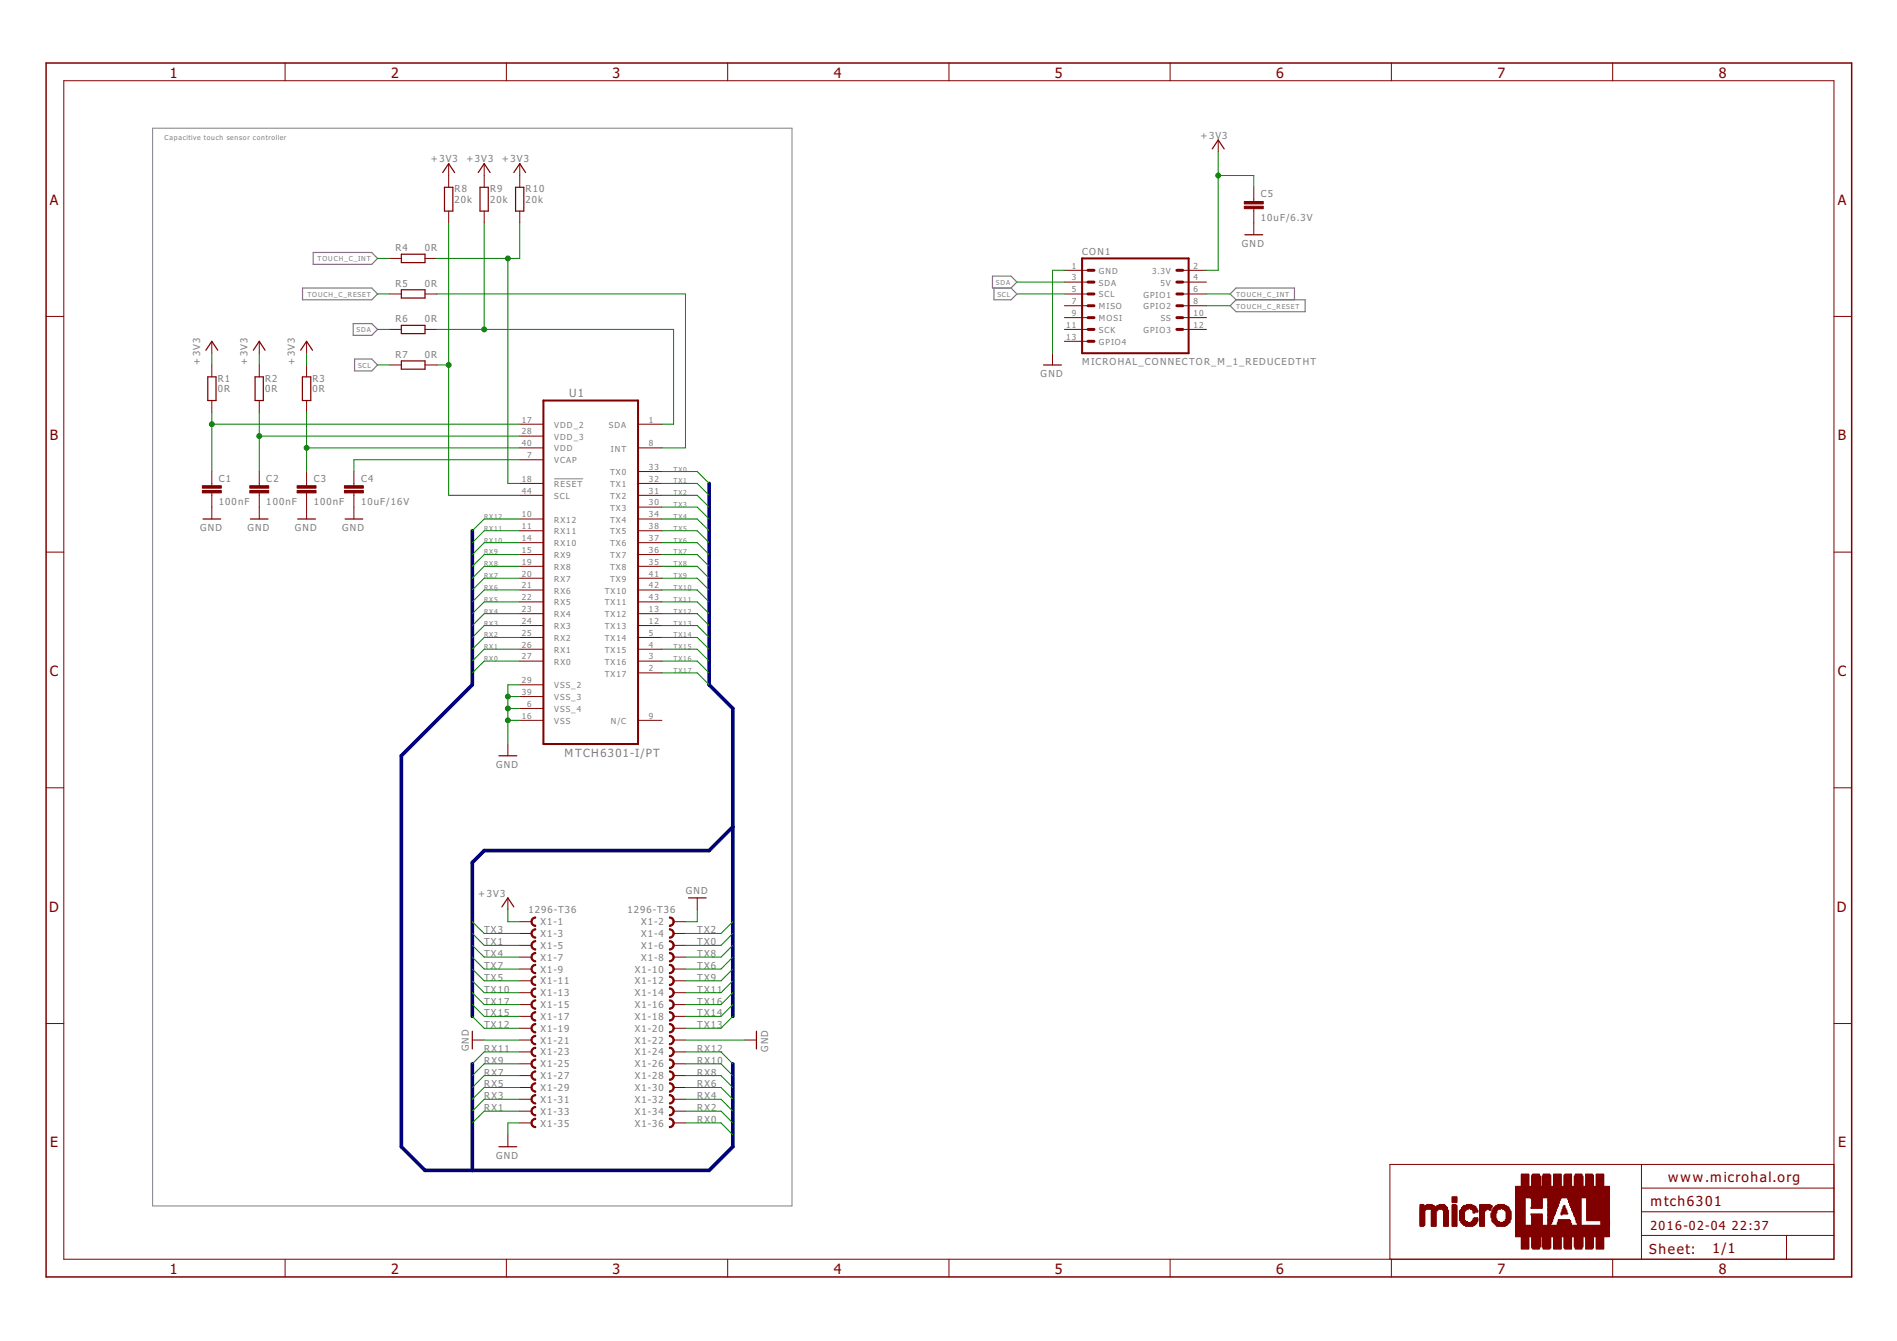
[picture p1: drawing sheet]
<svg xmlns="http://www.w3.org/2000/svg" width="297mm" height="210mm" viewBox="0 0 297 210" stroke-linecap="round" stroke-linejoin="round" font-family="sans-serif">
<defs><g id="words">
<g font-size="2.7" fill="#800000">
<text x="26.6" y="12.2">1</text>
<text x="61.2" y="12.2">2</text>
<text x="95.9" y="12.2">3</text>
<text x="130.5" y="12.2">4</text>
<text x="165.2" y="12.2">5</text>
<text x="199.8" y="12.2">6</text>
<text x="234.5" y="12.2">7</text>
<text x="269.1" y="12.2">8</text>
<text x="7.8" y="32">A</text>
<text x="287.7" y="32">A</text>
<text x="7.8" y="68.9">B</text>
<text x="287.8" y="68.9">B</text>
<text x="7.8" y="105.8">C</text>
<text x="287.7" y="105.8">C</text>
<text x="7.7" y="142.7">D</text>
<text x="287.6" y="142.7">D</text>
<text x="7.9" y="179.6">E</text>
<text x="287.8" y="179.6">E</text>
<text x="26.6" y="199.4">1</text>
<text x="61.2" y="199.4">2</text>
<text x="95.9" y="199.4">3</text>
<text x="130.5" y="199.4">4</text>
<text x="165.2" y="199.4">5</text>
<text x="199.8" y="199.4">6</text>
<text x="234.5" y="199.4">7</text>
<text x="269.1" y="199.4">8</text>
</g>
<g font-size="2.6" fill="#800000">
<text x="261.2" y="185">www.microhal.org</text>
<text x="258.4" y="188.8">mtch6301</text>
<text x="258.2" y="196.3">Sheet:</text>
<text x="268.2" y="196.2">1/1</text>
</g>
<g font-size="2.3" fill="#800000">
<text x="258.4" y="192.5">2016-02-04</text>
<text x="271.2" y="192.5">22:37</text>
</g>
<g font-size="2.1" fill="#808080">
<text x="89.1" y="62.1">U1</text>
<text x="88.4" y="118.4">MTCH6301-I/PT</text>
</g>
<g font-size="1.8" fill="#808080">
<text x="188" y="21.7">+3V3</text>
<text x="67.5" y="25.4">+3V3</text>
<text x="73" y="25.4">+3V3</text>
<text x="78.6" y="25.4">+3V3</text>
<text x="71.2" y="31.7">20k</text>
<text x="71.2" y="30.1">R8</text>
<text x="76.7" y="31.7">20k</text>
<text x="76.7" y="30.1">R9</text>
<text x="82.3" y="31.7">20k</text>
<text x="82.3" y="30.1">R10</text>
<text x="197.4" y="34.6">10uF/6.3V</text>
<text x="197.4" y="30.9">C5</text>
<text x="61.9" y="39.4">R4</text>
<text x="66.5" y="39.3">0R</text>
<text x="169.4" y="39.9">CON1</text>
<text x="194.5" y="38.6">GND</text>
<text x="61.9" y="44.9">R5</text>
<text x="66.5" y="44.9">0R</text>
<text x="61.9" y="50.5">R6</text>
<text x="66.5" y="50.5">0R</text>
<text x="31.3" y="57.1" transform="rotate(-90 31.3 57.1)">+3V3</text>
<text x="34.1" y="59.7">R1</text>
<text x="38.7" y="57.1" transform="rotate(-90 38.7 57.1)">+3V3</text>
<text x="41.5" y="59.7">R2</text>
<text x="46.2" y="57.1" transform="rotate(-90 46.2 57.1)">+3V3</text>
<text x="48.9" y="59.7">R3</text>
<text x="61.9" y="56">R7</text>
<text x="66.5" y="56">0R</text>
<text x="162.9" y="59">GND</text>
<text x="169.4" y="57.1">MICROHAL_CONNECTOR_M_1_REDUCEDTHT</text>
<text x="34.1" y="61.4">0R</text>
<text x="41.5" y="61.4">0R</text>
<text x="48.9" y="61.4">0R</text>
<text x="34.3" y="75.4">C1</text>
<text x="41.7" y="75.4">C2</text>
<text x="49.1" y="75.4">C3</text>
<text x="56.5" y="75.4">C4</text>
<text x="31.3" y="83.1">GND</text>
<text x="34.3" y="79.1">100nF</text>
<text x="38.7" y="83.1">GND</text>
<text x="41.7" y="79.1">100nF</text>
<text x="46.2" y="83.1">GND</text>
<text x="49.1" y="79.1">100nF</text>
<text x="53.6" y="83.1">GND</text>
<text x="56.5" y="79.1">10uF/16V</text>
<text x="77.7" y="120.2">GND</text>
<text x="74.9" y="140.4">+3V3</text>
<text x="82.8" y="142.9">1296-T36</text>
<text x="98.3" y="142.9">1296-T36</text>
<text x="107.4" y="140">GND</text>
<text x="75.8" y="148">TX1</text>
<text x="75.8" y="146.1">TX3</text>
<text x="75.8" y="149.8">TX4</text>
<text x="84.6" y="144.8">X1-1</text>
<text x="84.6" y="146.7">X1-3</text>
<text x="84.6" y="148.5">X1-5</text>
<text x="100.4" y="144.8">X1-2</text>
<text x="100.4" y="146.7">X1-4</text>
<text x="100.4" y="148.5">X1-6</text>
<text x="109.2" y="148">TX0</text>
<text x="109.2" y="146.1">TX2</text>
<text x="109.2" y="149.8">TX8</text>
<text x="75.8" y="153.5">TX5</text>
<text x="75.8" y="151.7">TX7</text>
<text x="75.8" y="155.4">TX10</text>
<text x="84.6" y="150.4">X1-7</text>
<text x="84.6" y="152.2">X1-9</text>
<text x="84.6" y="154.1">X1-11</text>
<text x="84.6" y="155.9">X1-13</text>
<text x="99.4" y="152.2">X1-10</text>
<text x="99.4" y="154.1">X1-12</text>
<text x="99.4" y="155.9">X1-14</text>
<text x="100.4" y="150.4">X1-8</text>
<text x="109.2" y="151.7">TX6</text>
<text x="109.2" y="153.5">TX9</text>
<text x="109.2" y="155.4">TX11</text>
<text x="75.8" y="160.9">TX12</text>
<text x="75.8" y="159.1">TX15</text>
<text x="75.8" y="157.2">TX17</text>
<text x="84.6" y="157.8">X1-15</text>
<text x="84.6" y="159.6">X1-17</text>
<text x="84.6" y="161.5">X1-19</text>
<text x="99.4" y="157.8">X1-16</text>
<text x="99.4" y="159.6">X1-18</text>
<text x="99.4" y="161.5">X1-20</text>
<text x="109.2" y="160.9">TX13</text>
<text x="109.2" y="159.1">TX14</text>
<text x="109.2" y="157.2">TX16</text>
<text x="73.4" y="164.6" transform="rotate(-90 73.4 164.6)">GND</text>
<text x="75.8" y="166.5">RX9</text>
<text x="75.8" y="164.7">RX11</text>
<text x="84.6" y="163.4">X1-21</text>
<text x="84.6" y="165.2">X1-23</text>
<text x="84.6" y="167.1">X1-25</text>
<text x="99.4" y="163.4">X1-22</text>
<text x="99.4" y="165.2">X1-24</text>
<text x="99.4" y="167.1">X1-26</text>
<text x="109.2" y="166.5">RX10</text>
<text x="109.2" y="164.7">RX12</text>
<text x="120.3" y="164.7" transform="rotate(-90 120.3 164.7)">GND</text>
<text x="75.8" y="173.9">RX1</text>
<text x="75.8" y="172.1">RX3</text>
<text x="75.8" y="170.2">RX5</text>
<text x="75.8" y="168.4">RX7</text>
<text x="84.6" y="168.9">X1-27</text>
<text x="84.6" y="170.8">X1-29</text>
<text x="84.6" y="172.6">X1-31</text>
<text x="99.4" y="168.9">X1-28</text>
<text x="99.4" y="170.8">X1-30</text>
<text x="99.4" y="172.6">X1-32</text>
<text x="109.2" y="173.9">RX2</text>
<text x="109.2" y="172.1">RX4</text>
<text x="109.2" y="170.2">RX6</text>
<text x="109.2" y="168.4">RX8</text>
<text x="84.6" y="174.5">X1-33</text>
<text x="84.6" y="176.3">X1-35</text>
<text x="99.4" y="174.5">X1-34</text>
<text x="99.4" y="176.3">X1-36</text>
<text x="109.2" y="175.8">RX0</text>
<text x="77.7" y="181.3">GND</text>
</g>
<g font-size="1.6" fill="#808080">
<text x="167.8" y="42">1</text>
<text x="167.8" y="43.9">3</text>
<text x="167.8" y="45.8">5</text>
<text x="167.8" y="47.6">7</text>
<text x="172.1" y="42.9">GND</text>
<text x="172.1" y="44.7">SDA</text>
<text x="172.1" y="46.6">SCL</text>
<text x="179" y="46.6">GPIO1</text>
<text x="180.4" y="42.9">3.3V</text>
<text x="181.7" y="44.7">5V</text>
<text x="186.9" y="42">2</text>
<text x="186.9" y="43.9">4</text>
<text x="186.9" y="45.8">6</text>
<text x="186.9" y="47.6">8</text>
<text x="167" y="51.3">11</text>
<text x="167" y="53.2">13</text>
<text x="167.8" y="49.5">9</text>
<text x="172.1" y="48.4">MISO</text>
<text x="172.1" y="50.3">MOSI</text>
<text x="172.1" y="52.1">SCK</text>
<text x="172.1" y="54">GPIO4</text>
<text x="179" y="48.4">GPIO2</text>
<text x="179" y="52.1">GPIO3</text>
<text x="181.8" y="50.3">SS</text>
<text x="186.9" y="49.5">10</text>
<text x="186.9" y="51.3">12</text>
<text x="81.7" y="66.1">17</text>
<text x="81.7" y="68">28</text>
<text x="81.7" y="69.9">40</text>
<text x="82.5" y="71.7">7</text>
<text x="86.8" y="67">VDD_2</text>
<text x="86.8" y="68.8">VDD_3</text>
<text x="86.8" y="70.7">VDD</text>
<text x="95.4" y="67">SDA</text>
<text x="95.7" y="70.7">INT</text>
<text x="101.6" y="66.1">1</text>
<text x="101.6" y="69.9">8</text>
<text x="81.7" y="75.4">18</text>
<text x="81.7" y="77.3">44</text>
<text x="86.8" y="72.5">VCAP</text>
<text x="86.8" y="76.2">RESET</text>
<text x="95.5" y="74.4">TX0</text>
<text x="95.5" y="76.2">TX1</text>
<text x="101.6" y="73.6">33</text>
<text x="101.6" y="75.4">32</text>
<text x="101.6" y="77.3">31</text>
<text x="81.7" y="81">10</text>
<text x="81.7" y="82.8">11</text>
<text x="86.8" y="78.1">SCL</text>
<text x="86.8" y="81.8">RX12</text>
<text x="86.8" y="83.6">RX11</text>
<text x="95.5" y="78.1">TX2</text>
<text x="95.5" y="79.9">TX3</text>
<text x="95.5" y="81.8">TX4</text>
<text x="95.5" y="83.7">TX5</text>
<text x="101.6" y="79.1">30</text>
<text x="101.6" y="81">34</text>
<text x="101.6" y="82.8">38</text>
<text x="81.7" y="84.7">14</text>
<text x="81.7" y="86.5">15</text>
<text x="81.7" y="88.4">19</text>
<text x="86.8" y="85.5">RX10</text>
<text x="86.8" y="87.4">RX9</text>
<text x="86.8" y="89.2">RX8</text>
<text x="95.5" y="85.5">TX6</text>
<text x="95.5" y="87.4">TX7</text>
<text x="95.5" y="89.2">TX8</text>
<text x="101.6" y="84.7">37</text>
<text x="101.6" y="86.5">36</text>
<text x="101.6" y="88.4">35</text>
<text x="81.7" y="90.2">20</text>
<text x="81.7" y="92.1">21</text>
<text x="81.7" y="93.9">22</text>
<text x="81.7" y="95.8">23</text>
<text x="86.8" y="91.1">RX7</text>
<text x="86.8" y="92.9">RX6</text>
<text x="86.8" y="94.8">RX5</text>
<text x="94.7" y="92.9">TX10</text>
<text x="94.7" y="94.8">TX11</text>
<text x="95.5" y="91.1">TX9</text>
<text x="101.6" y="90.2">41</text>
<text x="101.6" y="92.1">42</text>
<text x="101.6" y="93.9">43</text>
<text x="101.6" y="95.8">13</text>
<text x="81.7" y="97.7">24</text>
<text x="81.7" y="99.5">25</text>
<text x="81.7" y="101.4">26</text>
<text x="86.8" y="96.6">RX4</text>
<text x="86.8" y="98.5">RX3</text>
<text x="86.8" y="100.3">RX2</text>
<text x="94.7" y="96.6">TX12</text>
<text x="94.7" y="98.5">TX13</text>
<text x="94.7" y="100.3">TX14</text>
<text x="101.6" y="97.7">12</text>
<text x="101.6" y="99.5">5</text>
<text x="101.6" y="101.4">4</text>
<text x="81.7" y="103.2">27</text>
<text x="81.7" y="106.9">29</text>
<text x="86.8" y="102.2">RX1</text>
<text x="86.8" y="104">RX0</text>
<text x="86.8" y="107.7">VSS_2</text>
<text x="94.7" y="102.2">TX15</text>
<text x="94.7" y="104">TX16</text>
<text x="94.7" y="105.9">TX17</text>
<text x="101.6" y="103.2">3</text>
<text x="101.6" y="105.1">2</text>
<text x="81.7" y="108.8">39</text>
<text x="81.7" y="112.5">16</text>
<text x="82.5" y="110.6">6</text>
<text x="86.8" y="109.6">VSS_3</text>
<text x="86.8" y="111.4">VSS_4</text>
<text x="86.8" y="113.3">VSS</text>
<text x="95.6" y="113.3">N/C</text>
<text x="101.6" y="112.5">9</text>
</g>
<g font-size="1.3" fill="#808080">
<text x="25.8" y="21.9">Capacitive touch sensor controller</text>
<text x="49.7" y="40.9">TOUCH_C_INT</text>
<text x="48.1" y="46.5">TOUCH_C_RESET</text>
<text x="155.9" y="44.6">SDA</text>
<text x="156.2" y="46.5">SCL</text>
<text x="193.5" y="46.5">TOUCH_C_INT</text>
<text x="55.8" y="52">SDA</text>
<text x="193.5" y="48.3">TOUCH_C_RESET</text>
<text x="56.1" y="57.6">SCL</text>
<text x="105.5" y="73.8">TX0</text>
<text x="105.5" y="75.7">TX1</text>
<text x="105.5" y="77.5">TX2</text>
<text x="75.8" y="83.1">RX11</text>
<text x="75.8" y="81.2">RX12</text>
<text x="105.5" y="79.4">TX3</text>
<text x="105.5" y="81.2">TX4</text>
<text x="105.5" y="83.1">TX5</text>
<text x="75.8" y="88.6">RX8</text>
<text x="75.8" y="86.8">RX9</text>
<text x="75.8" y="84.9">RX10</text>
<text x="105.5" y="84.9">TX6</text>
<text x="105.5" y="86.8">TX7</text>
<text x="105.5" y="88.6">TX8</text>
<text x="75.8" y="94.2">RX5</text>
<text x="75.8" y="92.4">RX6</text>
<text x="75.8" y="90.5">RX7</text>
<text x="105.5" y="90.5">TX9</text>
<text x="105.5" y="92.4">TX10</text>
<text x="105.5" y="94.2">TX11</text>
<text x="75.8" y="101.6">RX1</text>
<text x="75.8" y="99.8">RX2</text>
<text x="75.8" y="97.9">RX3</text>
<text x="75.8" y="96.1">RX4</text>
<text x="105.5" y="96.1">TX12</text>
<text x="105.5" y="97.9">TX13</text>
<text x="105.5" y="99.8">TX14</text>
<text x="105.5" y="101.6">TX15</text>
<text x="75.8" y="103.5">RX0</text>
<text x="105.5" y="103.5">TX16</text>
<text x="105.5" y="105.3">TX17</text>
</g>
</g></defs>
<path d="M23.9 20.1h100.1v168.7h-100.1zM86.8 75h4.5" fill="none" stroke="#808080" stroke-width=".16"/>
<path d="M49 39.5h9.2l.9 .9-.9 1h-9.2zM47.4 45.1h10.8l.9 .9-.9 .9h-10.8zM55.3 50.7h2.9l.9 .9-.9 .9h-2.9zM55.5 56.2h2.7l.9 .9-.9 1h-2.7zM155.4 43.2h2.9l.9 1-.9 .9h-2.9zM155.6 45.1v1.8h2.7l.9-.9-.9-.9M193.5 46.9l-.9-.9 .9-.9h9.2v1.8M193.5 46.9h10.9v1.9h-10.9l-.9-.9z" fill="none" stroke="#808080" stroke-width=".19"/>
<g fill="none" stroke="#800000" stroke-width=".16">
<path d="M10 12.6h277.2v184.5h-277.2zM44.6 9.9v2.7M79.3 9.9v2.7M113.9 9.9v2.7M148.6 9.9v2.7M183.2 9.9v2.7M217.9 9.9v2.7M252.5 9.9v2.7M70.3 25.6v3.7M70.3 33v1.9M75.8 25.6v3.7M75.8 33v1.9"/>
<path d="M81.4 25.6v3.7M81.4 33v1.9M190.8 21.9v1.9M196.3 29.3v2.3M196.3 32.7v4M7.2 49.5h2.8M33.2 53.4v1.9M33.2 57.1v1.9M40.6 53.4v1.9M40.6 57.1v1.9M48 53.4v1.9M48 57.1v1.9"/>
<path d="M61 57.1h1.8M61 51.6h1.8M61 46h1.8M61 40.4h1.8M66.5 57.1h1.9M66.5 51.6h1.9M66.5 46h1.9M66.5 40.4h1.9M164.8 55.3v1.8M166.7 51.6h3.7M166.7 46h3.7M166.7 42.3h3.7"/>
<path d="M166.7 44.2h3.7M166.7 47.9h3.7M166.7 49.7h3.7M166.7 53.4h3.7M185.2 51.6h3.7M185.2 46h3.7M185.2 42.3h3.7M185.2 44.2h3.7M185.2 47.9h3.7M185.2 49.7h3.7M287.2 49.5h2.7M33.2 62.7v1.9"/>
<path d="M33.2 73.8v2.3M33.2 77.2v4M40.6 62.7v1.9M40.6 73.8v2.3M40.6 77.2v4M48 62.7v1.9M48 73.8v2.3M48 77.2v4M55.4 73.8v2.3M55.4 77.2v4M81.4 66.4h3.7M81.4 68.3h3.7"/>
<path d="M81.4 70.1h3.7M81.4 72h3.7M81.4 75.7h3.7M81.4 77.5h3.7M99.9 66.4h3.7M99.9 70.1h3.7M99.9 75.7h3.7M99.9 77.5h3.7M99.9 73.8h3.7M99.9 79.4h3.7M7.2 86.4h2.8M81.4 81.2h3.7"/>
<path d="M81.4 83.1h3.7M81.4 84.9h3.7M81.4 86.8h3.7M81.4 88.6h3.7M81.4 90.5h3.7M81.4 92.4h3.7M81.4 94.2h3.7M81.4 96.1h3.7M81.4 97.9h3.7M81.4 99.8h3.7M99.9 81.2h3.7M99.9 83.1h3.7"/>
<path d="M99.9 84.9h3.7M99.9 86.8h3.7M99.9 88.6h3.7M99.9 90.5h3.7M99.9 92.4h3.7M99.9 94.2h3.7M99.9 96.1h3.7M99.9 97.9h3.7M99.9 99.8h3.7M287.2 86.4h2.7M79.5 116.5v1.8M81.4 101.6h3.7"/>
<path d="M81.4 103.5h3.7M81.4 107.2h3.7M81.4 109h3.7M81.4 110.9h3.7M81.4 112.8h3.7M99.9 101.6h3.7M99.9 103.5h3.7M99.9 112.8h3.7M99.9 105.3h3.7M7.2 123.3h2.8M287.2 123.3h2.7M79.5 140.5v1.9"/>
<path d="M81.4 144.3h1.8M81.4 146.1h1.8M81.4 148h1.8M81.4 149.8h1.8M81.4 151.7h1.8M81.4 153.5h1.8M81.4 155.4h1.8M81.4 157.2h1.8M81.4 159.1h1.8M105.5 144.3h1.8M105.5 146.1h1.8M105.5 148h1.8"/>
<path d="M105.5 149.8h1.8M105.5 151.7h1.8M105.5 153.5h1.8M105.5 155.4h1.8M105.5 157.2h1.8M105.5 159.1h1.8M109.2 140.5v1.9M7.2 160.2h2.8M74 162.8h1.8M79.5 177.6v1.9M81.4 162.8h1.8M81.4 161h1.8"/>
<path d="M81.4 164.7h1.8M81.4 166.5h1.8M81.4 168.4h1.8M81.4 170.2h1.8M81.4 172.1h1.8M81.4 173.9h1.8M81.4 175.8h1.8M105.5 162.8h1.8M105.5 161h1.8M105.5 164.7h1.8M105.5 166.5h1.8M105.5 168.4h1.8"/>
<path d="M105.5 170.2h1.8M105.5 172.1h1.8M105.5 173.9h1.8M105.5 175.8h1.8M116.6 162.8h1.8M287.2 160.2h2.7M44.6 197.1v2.8M79.3 197.1v2.8M113.9 197.1v2.8M148.6 197.1v2.8M183.2 197.1v2.8M217.9 197.1v2.8"/>
<path d="M252.5 197.1v2.8M257 193.4h30.2M257 182.3v14.8M257 189.7h30.2M257 186h30.2M279.7 193.4v3.7M287.2 182.3h-69.6v14.8"/>
</g>
<path d="M169.4 40.4h16.7v14.9h-16.7zM85.1 62.7h14.8v53.8h-14.8z" fill="none" stroke="#800000" stroke-width=".32"/>
<g fill="none" stroke="#800000" stroke-width=".19">
<path d="M62.8 39.8h3.7v1.3h-3.7zM69.3 27l1-1.4 .9 1.4M69.6 29.3h1.3v3.7h-1.3zM74.9 27l.9-1.4 1 1.4M75.2 29.3h1.3v3.7h-1.3zM80.5 27l.9-1.4 .9 1.4M80.7 29.3h1.3v3.7h-1.3zM189.8 23.3l1-1.4 .9 1.4M194.9 36.7h2.8M32.2 54.8l1-1.4 .9 1.4M32.5 59h1.3v3.7h-1.3zM39.7 54.8l.9-1.4 .9 1.4"/>
<path d="M39.9 59h1.3v3.7h-1.3zM47.1 54.8l.9-1.4 .9 1.4M47.3 59h1.4v3.7h-1.4zM62.8 56.5h3.7v1.3h-3.7zM62.8 45.4h3.7v1.3h-3.7zM62.8 50.9h3.7v1.3h-3.7zM163.4 57.1h2.8M31.8 81.2h2.8M39.2 81.2h2.8M46.6 81.2h2.8M54 81.2h2.8M78.1 118.3h2.8"/>
<path d="M78.6 141.9l.9-1.4 1 1.4M107.8 140.5h2.8M74 161.4v2.8M78.1 179.5h2.8M118.4 161.4v2.8"/>
</g>
<g fill="#800000" stroke="#800000" stroke-width=".16">
<path d="M53.9 76.8h3v.4h-3z"/>
<path d="M53.9 76h3v.4h-3z"/>
<path d="M46.5 76.8h3v.4h-3z"/>
<path d="M46.5 76h3v.4h-3z"/>
<path d="M39.1 76.8h3v.4h-3z"/>
<path d="M39.1 76h3v.4h-3z"/>
<path d="M31.7 76.8h2.9v.4h-2.9z"/>
<path d="M31.7 76h2.9v.4h-2.9z"/>
<path d="M238.2 195.3h1.2v.2h-1.2z"/>
<path d="M240 195.3h1v.2h-1z"/>
<path d="M241.6 195.3h1.1v.2h-1.1z"/>
<path d="M243.3 195.3h1.2v.2h-1.2z"/>
<path d="M245 195.3h1.1v.2h-1.1z"/>
<path d="M246.7 195.3h1v.2h-1z"/>
<path d="M248.3 195.3h1v.2h-1z"/>
<path d="M249.9 195.3h1.2v.2h-1.2z"/>
<path d="M238.2 195.2h1.2v.2h-1.2z"/>
<path d="M239.9 195.2h1.1v.2h-1.1z"/>
<path d="M241.6 195.2h1.2v.2h-1.2z"/>
<path d="M243.3 195.2h1.2v.2h-1.2z"/>
<path d="M244.9 195.2h1.2v.2h-1.2z"/>
<path d="M246.7 195.2h1v.2h-1z"/>
<path d="M248.3 195.2h1.2v.2h-1.2z"/>
<path d="M249.9 195.2h1.2v.2h-1.2z"/>
<path d="M238.2 195.1h1.2v.1h-1.2z"/>
<path d="M239.8 195.1h1.4v.1h-1.4z"/>
<path d="M241.5 195.1h1.3v.1h-1.3z"/>
<path d="M243.3 195.1h1.2v.1h-1.2z"/>
<path d="M244.9 195.1h1.2v.1h-1.2z"/>
<path d="M246.5 195.1h1.4v.1h-1.4z"/>
<path d="M248.3 195.1h1.2v.1h-1.2z"/>
<path d="M249.9 195.1h1.2v.1h-1.2z"/>
<path d="M238.2 194.9h1.2v.2h-1.2z"/>
<path d="M239.8 194.9h1.4v.2h-1.4z"/>
<path d="M241.5 194.9h1.3v.2h-1.3z"/>
<path d="M243.3 194.9h1.2v.2h-1.2z"/>
<path d="M244.9 194.9h1.2v.2h-1.2z"/>
<path d="M246.5 194.9h1.4v.2h-1.4z"/>
<path d="M248.3 194.9h1.2v.2h-1.2z"/>
<path d="M249.9 194.9h1.2v.2h-1.2z"/>
<path d="M238.2 194.8h1.2v.1h-1.2z"/>
<path d="M239.8 194.8h1.4v.1h-1.4z"/>
<path d="M241.5 194.8h1.3v.1h-1.3z"/>
<path d="M243.3 194.8h1.2v.1h-1.2z"/>
<path d="M244.9 194.8h1.2v.1h-1.2z"/>
<path d="M246.5 194.8h1.4v.1h-1.4z"/>
<path d="M248.3 194.8h1.2v.1h-1.2z"/>
<path d="M249.9 194.8h1.2v.1h-1.2z"/>
<path d="M238.2 194.6h1.2v.2h-1.2z"/>
<path d="M239.8 194.6h1.4v.2h-1.4z"/>
<path d="M241.5 194.6h1.3v.2h-1.3z"/>
<path d="M243.3 194.6h1.2v.2h-1.2z"/>
<path d="M244.9 194.6h1.2v.2h-1.2z"/>
<path d="M246.5 194.6h1.4v.2h-1.4z"/>
<path d="M248.3 194.6h1.2v.2h-1.2z"/>
<path d="M249.9 194.6h1.2v.2h-1.2z"/>
<path d="M238.2 194.5h1.2v.1h-1.2z"/>
<path d="M239.8 194.5h1.4v.1h-1.4z"/>
<path d="M241.5 194.5h1.3v.1h-1.3z"/>
<path d="M243.3 194.5h1.2v.1h-1.2z"/>
<path d="M244.9 194.5h1.2v.1h-1.2z"/>
<path d="M246.5 194.5h1.4v.1h-1.4z"/>
<path d="M248.3 194.5h1.2v.1h-1.2z"/>
<path d="M249.9 194.5h1.2v.1h-1.2z"/>
<path d="M238.2 194.3h1.2v.2h-1.2z"/>
<path d="M239.8 194.3h1.4v.2h-1.4z"/>
<path d="M241.5 194.3h1.3v.2h-1.3z"/>
<path d="M243.3 194.3h1.2v.2h-1.2z"/>
<path d="M244.9 194.3h1.2v.2h-1.2z"/>
<path d="M246.5 194.3h1.4v.2h-1.4z"/>
<path d="M248.3 194.3h1.2v.2h-1.2z"/>
<path d="M249.9 194.3h1.2v.2h-1.2z"/>
<path d="M238.2 194.2h1.2v.1h-1.2z"/>
<path d="M239.8 194.2h1.4v.1h-1.4z"/>
<path d="M241.5 194.2h1.3v.1h-1.3z"/>
<path d="M243.3 194.2h1.2v.1h-1.2z"/>
<path d="M244.9 194.2h1.2v.1h-1.2z"/>
<path d="M246.5 194.2h1.4v.1h-1.4z"/>
<path d="M248.3 194.2h1.2v.1h-1.2z"/>
<path d="M249.9 194.2h1.2v.1h-1.2z"/>
<path d="M238.2 194h1.2v.2h-1.2z"/>
<path d="M239.8 194h1.4v.2h-1.4z"/>
<path d="M241.5 194h1.3v.2h-1.3z"/>
<path d="M243.3 194h1.2v.2h-1.2z"/>
<path d="M244.9 194h1.2v.2h-1.2z"/>
<path d="M246.5 194h1.4v.2h-1.4z"/>
<path d="M248.3 194h1.2v.2h-1.2z"/>
<path d="M249.9 194h1.2v.2h-1.2z"/>
<path d="M238.2 193.9h1.2v.1h-1.2z"/>
<path d="M239.8 193.9h1.4v.1h-1.4z"/>
<path d="M241.5 193.9h1.3v.1h-1.3z"/>
<path d="M243.3 193.9h1.2v.1h-1.2z"/>
<path d="M244.9 193.9h1.2v.1h-1.2z"/>
<path d="M246.5 193.9h1.4v.1h-1.4z"/>
<path d="M248.3 193.9h1.2v.1h-1.2z"/>
<path d="M249.9 193.9h1.2v.1h-1.2z"/>
<path d="M238.2 193.7h1.2v.2h-1.2z"/>
<path d="M239.8 193.7h1.4v.2h-1.4z"/>
<path d="M241.5 193.7h1.3v.2h-1.3z"/>
<path d="M243.3 193.7h1.2v.2h-1.2z"/>
<path d="M244.9 193.7h1.2v.2h-1.2z"/>
<path d="M246.5 193.7h1.4v.2h-1.4z"/>
<path d="M248.3 193.7h1.2v.2h-1.2z"/>
<path d="M249.9 193.7h1.2v.2h-1.2z"/>
<path d="M238.2 193.6h1.2v.1h-1.2z"/>
<path d="M239.8 193.6h1.4v.1h-1.4z"/>
<path d="M241.5 193.6h1.3v.1h-1.3z"/>
<path d="M243.3 193.6h1.2v.1h-1.2z"/>
<path d="M244.9 193.6h1.2v.1h-1.2z"/>
<path d="M246.5 193.6h1.4v.1h-1.4z"/>
<path d="M248.3 193.6h1.2v.1h-1.2z"/>
<path d="M249.9 193.6h1.2v.1h-1.2z"/>
<path d="M237.3 193.4h14.7v.2h-14.7z"/>
<path d="M237.3 193.3h14.7v.1h-14.7z"/>
<path d="M237.3 193.1h14.7v.2h-14.7z"/>
<path d="M237.3 193h14.7v.1h-14.7z"/>
<path d="M237.3 192.8h14.7v.2h-14.7z"/>
<path d="M237.3 192.7h14.7v.1h-14.7z"/>
<path d="M237.3 192.5h14.7v.2h-14.7z"/>
<path d="M237.3 192.4h14.7v.2h-14.7z"/>
<path d="M237.3 192.2h14.7v.2h-14.7z"/>
<path d="M237.3 192.1h14.7v.2h-14.7z"/>
<path d="M237.3 191.9h14.7v.2h-14.7z"/>
<path d="M222.4 191.8h.5v.2h-.5z"/>
<path d="M224.1 191.8h.8v.2h-.8z"/>
<path d="M226 191.8h.8v.2h-.8z"/>
<path d="M227.4 191.8h.7v.2h-.7z"/>
<path d="M229.5 191.8h1.2v.2h-1.2z"/>
<path d="M231.7 191.8h.8v.2h-.8z"/>
<path d="M234.4 191.8h1.3v.2h-1.3z"/>
<path d="M237.3 191.8h14.7v.2h-14.7z"/>
<path d="M222.3 191.6h.8v.2h-.8z"/>
<path d="M224.1 191.6h.8v.2h-.8z"/>
<path d="M226 191.6h.8v.2h-.8z"/>
<path d="M227.4 191.6h.7v.2h-.7z"/>
<path d="M229.2 191.6h1.7v.2h-1.7z"/>
<path d="M231.7 191.6h.8v.2h-.8z"/>
<path d="M234.2 191.6h1.8v.2h-1.8z"/>
<path d="M237.3 191.6h1.5v.2h-1.5z"/>
<path d="M239.8 191.6h1.7v.2h-1.7z"/>
<path d="M242.4 191.6h.4v.2h-.4z"/>
<path d="M243.8 191.6h2.3v.2h-2.3z"/>
<path d="M247.1 191.6h.5v.2h-.5z"/>
<path d="M250.7 191.6h1.3v.2h-1.3z"/>
<path d="M222.3 191.5h.8v.2h-.8z"/>
<path d="M224.1 191.5h.8v.2h-.8z"/>
<path d="M226 191.5h.8v.2h-.8z"/>
<path d="M227.4 191.5h.7v.2h-.7z"/>
<path d="M229 191.5h2.1v.2h-2.1z"/>
<path d="M231.7 191.5h.8v.2h-.8z"/>
<path d="M234.1 191.5h2v.2h-2z"/>
<path d="M237.3 191.5h1.5v.2h-1.5z"/>
<path d="M239.8 191.5h1.7v.2h-1.7z"/>
<path d="M242.4 191.5h.4v.2h-.4z"/>
<path d="M243.8 191.5h2.3v.2h-2.3z"/>
<path d="M247 191.5h.6v.2h-.6z"/>
<path d="M250.7 191.5h1.3v.2h-1.3z"/>
<path d="M222.3 191.3h.8v.2h-.8z"/>
<path d="M224.1 191.3h.8v.2h-.8z"/>
<path d="M226 191.3h.8v.2h-.8z"/>
<path d="M227.4 191.3h.7v.2h-.7z"/>
<path d="M228.9 191.3h2.3v.2h-2.3z"/>
<path d="M231.7 191.3h.8v.2h-.8z"/>
<path d="M233.9 191.3h2.4v.2h-2.4z"/>
<path d="M237.3 191.3h1.5v.2h-1.5z"/>
<path d="M239.8 191.3h1.7v.2h-1.7z"/>
<path d="M242.4 191.3h.6v.2h-.6z"/>
<path d="M243.9 191.3h2v.2h-2z"/>
<path d="M247 191.3h.6v.2h-.6z"/>
<path d="M250.7 191.3h1.3v.2h-1.3z"/>
<path d="M222.3 191.2h.8v.2h-.8z"/>
<path d="M224.1 191.2h.8v.2h-.8z"/>
<path d="M226 191.2h.8v.2h-.8z"/>
<path d="M227.4 191.2h.7v.2h-.7z"/>
<path d="M228.7 191.2h1.1v.2h-1.1z"/>
<path d="M230.4 191.2h.8v.2h-.8z"/>
<path d="M231.7 191.2h.8v.2h-.8z"/>
<path d="M233.8 191.2h1v.2h-1z"/>
<path d="M235.4 191.2h1.1v.2h-1.1z"/>
<path d="M237.3 191.2h1.5v.2h-1.5z"/>
<path d="M239.8 191.2h1.7v.2h-1.7z"/>
<path d="M242.4 191.2h.6v.2h-.6z"/>
<path d="M244 191.2h1.9v.2h-1.9z"/>
<path d="M246.8 191.2h.8v.2h-.8z"/>
<path d="M250.7 191.2h1.3v.2h-1.3z"/>
<path d="M222.3 191.1h.8v.1h-.8z"/>
<path d="M224.1 191.1h.8v.1h-.8z"/>
<path d="M226 191.1h.8v.1h-.8z"/>
<path d="M227.4 191.1h.7v.1h-.7z"/>
<path d="M228.7 191.1h.8v.1h-.8z"/>
<path d="M230.5 191.1h.9v.1h-.9z"/>
<path d="M231.7 191.1h.8v.1h-.8z"/>
<path d="M233.6 191.1h.9v.1h-.9z"/>
<path d="M235.7 191.1h.8v.1h-.8z"/>
<path d="M237.3 191.1h1.5v.1h-1.5z"/>
<path d="M239.8 191.1h1.7v.1h-1.7z"/>
<path d="M242.4 191.1h.7v.1h-.7z"/>
<path d="M244 191.1h1.9v.1h-1.9z"/>
<path d="M246.8 191.1h.8v.1h-.8z"/>
<path d="M250.7 191.1h1.3v.1h-1.3z"/>
<path d="M222.3 190.9h.8v.2h-.8z"/>
<path d="M224.1 190.9h.8v.2h-.8z"/>
<path d="M226 190.9h.8v.2h-.8z"/>
<path d="M227.4 190.9h.7v.2h-.7z"/>
<path d="M228.6 190.9h.7v.2h-.7z"/>
<path d="M230.7 190.9h.7v.2h-.7z"/>
<path d="M231.7 190.9h.8v.2h-.8z"/>
<path d="M233.6 190.9h.8v.2h-.8z"/>
<path d="M235.7 190.9h.8v.2h-.8z"/>
<path d="M237.3 190.9h1.5v.2h-1.5z"/>
<path d="M239.8 190.9h1.7v.2h-1.7z"/>
<path d="M242.4 190.9h.7v.2h-.7z"/>
<path d="M244 190.9h1.8v.2h-1.8z"/>
<path d="M246.8 190.9h.8v.2h-.8z"/>
<path d="M248.5 190.9h3.5v.2h-3.5z"/>
<path d="M222.3 190.8h.8v.1h-.8z"/>
<path d="M224.1 190.8h.8v.1h-.8z"/>
<path d="M226 190.8h.8v.1h-.8z"/>
<path d="M227.4 190.8h.7v.1h-.7z"/>
<path d="M228.6 190.8h.7v.1h-.7z"/>
<path d="M230.7 190.8h.7v.1h-.7z"/>
<path d="M231.7 190.8h.8v.1h-.8z"/>
<path d="M233.6 190.8h.8v.1h-.8z"/>
<path d="M235.8 190.8h.8v.1h-.8z"/>
<path d="M237.3 190.8h1.5v.1h-1.5z"/>
<path d="M239.8 190.8h1.7v.1h-1.7z"/>
<path d="M242.4 190.8h.7v.1h-.7z"/>
<path d="M246.7 190.8h.9v.1h-.9z"/>
<path d="M248.5 190.8h3.5v.1h-3.5z"/>
<path d="M222.3 190.6h.8v.2h-.8z"/>
<path d="M224.1 190.6h.8v.2h-.8z"/>
<path d="M226 190.6h.8v.2h-.8z"/>
<path d="M227.4 190.6h.7v.2h-.7z"/>
<path d="M228.6 190.6h.7v.2h-.7z"/>
<path d="M230.8 190.6h.6v.2h-.6z"/>
<path d="M231.7 190.6h.8v.2h-.8z"/>
<path d="M233.6 190.6h.6v.2h-.6z"/>
<path d="M235.8 190.6h.8v.2h-.8z"/>
<path d="M237.3 190.6h1.5v.2h-1.5z"/>
<path d="M239.8 190.6h1.7v.2h-1.7z"/>
<path d="M242.4 190.6h.9v.2h-.9z"/>
<path d="M246.7 190.6h.9v.2h-.9z"/>
<path d="M248.5 190.6h3.5v.2h-3.5z"/>
<path d="M222.3 190.5h.8v.1h-.8z"/>
<path d="M224.1 190.5h.8v.1h-.8z"/>
<path d="M226 190.5h.8v.1h-.8z"/>
<path d="M227.4 190.5h.7v.1h-.7z"/>
<path d="M228.6 190.5h.7v.1h-.7z"/>
<path d="M231.7 190.5h.8v.1h-.8z"/>
<path d="M233.5 190.5h.7v.1h-.7z"/>
<path d="M235.8 190.5h.8v.1h-.8z"/>
<path d="M237.3 190.5h1.5v.1h-1.5z"/>
<path d="M239.8 190.5h1.7v.1h-1.7z"/>
<path d="M242.4 190.5h.9v.1h-.9z"/>
<path d="M246.7 190.5h.9v.1h-.9z"/>
<path d="M248.5 190.5h3.5v.1h-3.5z"/>
<path d="M222.3 190.3h.8v.2h-.8z"/>
<path d="M224.1 190.3h.8v.2h-.8z"/>
<path d="M226 190.3h.8v.2h-.8z"/>
<path d="M227.4 190.3h.7v.2h-.7z"/>
<path d="M228.6 190.3h.7v.2h-.7z"/>
<path d="M231.7 190.3h.8v.2h-.8z"/>
<path d="M233.5 190.3h.7v.2h-.7z"/>
<path d="M235.8 190.3h.8v.2h-.8z"/>
<path d="M237.3 190.3h1.5v.2h-1.5z"/>
<path d="M239.8 190.3h1.7v.2h-1.7z"/>
<path d="M242.4 190.3h.9v.2h-.9z"/>
<path d="M246.5 190.3h1.1v.2h-1.1z"/>
<path d="M248.5 190.3h3.5v.2h-3.5z"/>
<path d="M222.3 190.2h.8v.1h-.8z"/>
<path d="M224.1 190.2h.8v.1h-.8z"/>
<path d="M226 190.2h.8v.1h-.8z"/>
<path d="M227.4 190.2h.7v.1h-.7z"/>
<path d="M228.6 190.2h.7v.1h-.7z"/>
<path d="M231.7 190.2h.8v.1h-.8z"/>
<path d="M233.5 190.2h.7v.1h-.7z"/>
<path d="M235.8 190.2h.8v.1h-.8z"/>
<path d="M237.3 190.2h1.5v.1h-1.5z"/>
<path d="M239.8 190.2h1.7v.1h-1.7z"/>
<path d="M242.4 190.2h1v.1h-1z"/>
<path d="M246.5 190.2h1.1v.1h-1.1z"/>
<path d="M248.5 190.2h3.5v.1h-3.5z"/>
<path d="M222.3 190h.8v.2h-.8z"/>
<path d="M224.1 190h.8v.2h-.8z"/>
<path d="M226 190h.8v.2h-.8z"/>
<path d="M227.4 190h.7v.2h-.7z"/>
<path d="M228.6 190h.7v.2h-.7z"/>
<path d="M231.7 190h.8v.2h-.8z"/>
<path d="M233.5 190h.7v.2h-.7z"/>
<path d="M235.8 190h.8v.2h-.8z"/>
<path d="M237.3 190h1.5v.2h-1.5z"/>
<path d="M239.7 190h1.8v.2h-1.8z"/>
<path d="M242.4 190h1v.2h-1z"/>
<path d="M244.4 190h.2v.2h-.2z"/>
<path d="M246.4 190h1.2v.2h-1.2z"/>
<path d="M248.5 190h3.5v.2h-3.5z"/>
<path d="M222.3 189.9h.8v.1h-.8z"/>
<path d="M224.1 189.9h.8v.1h-.8z"/>
<path d="M226 189.9h.8v.1h-.8z"/>
<path d="M227.4 189.9h.7v.1h-.7z"/>
<path d="M228.6 189.9h.7v.1h-.7z"/>
<path d="M231.7 189.9h.8v.1h-.8z"/>
<path d="M233.5 189.9h.7v.1h-.7z"/>
<path d="M235.8 189.9h.8v.1h-.8z"/>
<path d="M237.3 189.9h1.5v.1h-1.5z"/>
<path d="M242.4 189.9h1.2v.1h-1.2z"/>
<path d="M244.4 189.9h1.1v.1h-1.1z"/>
<path d="M246.4 189.9h1.2v.1h-1.2z"/>
<path d="M248.5 189.9h3.5v.1h-3.5z"/>
<path d="M222.3 189.7h.8v.2h-.8z"/>
<path d="M224.1 189.7h.8v.2h-.8z"/>
<path d="M226 189.7h.8v.2h-.8z"/>
<path d="M227.4 189.7h.7v.2h-.7z"/>
<path d="M228.6 189.7h.7v.2h-.7z"/>
<path d="M230.7 189.7h.2v.2h-.2z"/>
<path d="M231.7 189.7h.8v.2h-.8z"/>
<path d="M233.6 189.7h.8v.2h-.8z"/>
<path d="M235.8 189.7h.8v.2h-.8z"/>
<path d="M237.3 189.7h1.5v.2h-1.5z"/>
<path d="M242.4 189.7h1.2v.2h-1.2z"/>
<path d="M244.5 189.7h.8v.2h-.8z"/>
<path d="M246.4 189.7h1.2v.2h-1.2z"/>
<path d="M248.5 189.7h3.5v.2h-3.5z"/>
<path d="M222.3 189.6h.8v.1h-.8z"/>
<path d="M224.1 189.6h.8v.1h-.8z"/>
<path d="M226 189.6h.8v.1h-.8z"/>
<path d="M227.4 189.6h.7v.1h-.7z"/>
<path d="M228.6 189.6h.7v.1h-.7z"/>
<path d="M230.7 189.6h.7v.1h-.7z"/>
<path d="M231.7 189.6h.8v.1h-.8z"/>
<path d="M233.6 189.6h.8v.1h-.8z"/>
<path d="M235.8 189.6h.8v.1h-.8z"/>
<path d="M237.3 189.6h1.5v.1h-1.5z"/>
<path d="M242.4 189.6h1.2v.1h-1.2z"/>
<path d="M244.6 189.6h.7v.1h-.7z"/>
<path d="M246.2 189.6h1.4v.1h-1.4z"/>
<path d="M248.5 189.6h3.5v.1h-3.5z"/>
<path d="M222.3 189.4h.8v.2h-.8z"/>
<path d="M224.1 189.4h.9v.2h-.9z"/>
<path d="M226 189.4h.8v.2h-.8z"/>
<path d="M227.4 189.4h.7v.2h-.7z"/>
<path d="M228.6 189.4h.9v.2h-.9z"/>
<path d="M230.7 189.4h.7v.2h-.7z"/>
<path d="M231.7 189.4h.9v.2h-.9z"/>
<path d="M233.6 189.4h.8v.2h-.8z"/>
<path d="M235.7 189.4h.8v.2h-.8z"/>
<path d="M237.3 189.4h1.5v.2h-1.5z"/>
<path d="M242.4 189.4h1.3v.2h-1.3z"/>
<path d="M244.6 189.4h.7v.2h-.7z"/>
<path d="M246.2 189.4h1.4v.2h-1.4z"/>
<path d="M248.5 189.4h3.5v.2h-3.5z"/>
<path d="M222.4 189.3h.8v.1h-.8z"/>
<path d="M224.1 189.3h1.1v.1h-1.1z"/>
<path d="M225.9 189.3h.8v.1h-.8z"/>
<path d="M227.4 189.3h.7v.1h-.7z"/>
<path d="M228.7 189.3h.9v.1h-.9z"/>
<path d="M230.5 189.3h.8v.1h-.8z"/>
<path d="M231.7 189.3h1v.1h-1z"/>
<path d="M233.2 189.3h.3v.1h-.3z"/>
<path d="M233.8 189.3h.7v.1h-.7z"/>
<path d="M235.5 189.3h.9v.1h-.9z"/>
<path d="M237.3 189.3h1.5v.1h-1.5z"/>
<path d="M242.4 189.3h1.3v.1h-1.3z"/>
<path d="M244.6 189.3h.6v.1h-.6z"/>
<path d="M246.1 189.3h1.5v.1h-1.5z"/>
<path d="M248.5 189.3h3.5v.1h-3.5z"/>
<path d="M222.3 189.1h4.4v.2h-4.4z"/>
<path d="M227.4 189.1h.7v.2h-.7z"/>
<path d="M228.9 189.1h1v.2h-1z"/>
<path d="M230.2 189.1h1.1v.2h-1.1z"/>
<path d="M231.7 189.1h1.8v.2h-1.8z"/>
<path d="M233.8 189.1h1.1v.2h-1.1z"/>
<path d="M235.2 189.1h1.1v.2h-1.1z"/>
<path d="M237.3 189.1h1.5v.2h-1.5z"/>
<path d="M242.4 189.1h1.3v.2h-1.3z"/>
<path d="M244.7 189.1h.5v.2h-.5z"/>
<path d="M246.1 189.1h1.5v.2h-1.5z"/>
<path d="M248.5 189.1h3.5v.2h-3.5z"/>
<path d="M222.3 189h4.4v.1h-4.4z"/>
<path d="M227.4 189h.7v.1h-.7z"/>
<path d="M228.9 189h2.2v.1h-2.2z"/>
<path d="M231.7 189h1.8v.1h-1.8z"/>
<path d="M233.9 189h2.4v.1h-2.4z"/>
<path d="M237.3 189h1.5v.1h-1.5z"/>
<path d="M239.7 189h1.8v.1h-1.8z"/>
<path d="M242.4 189h1.5v.1h-1.5z"/>
<path d="M244.8 189h.2v.1h-.2z"/>
<path d="M246.1 189h1.5v.1h-1.5z"/>
<path d="M248.5 189h3.5v.1h-3.5z"/>
<path d="M222.4 188.8h2.3v.2h-2.3z"/>
<path d="M224.9 188.8h1.6v.2h-1.6z"/>
<path d="M227.4 188.8h.7v.2h-.7z"/>
<path d="M229 188.8h2.1v.2h-2.1z"/>
<path d="M231.7 188.8h1.9v.2h-1.9z"/>
<path d="M234.1 188.8h2v.2h-2z"/>
<path d="M237.3 188.8h1.5v.2h-1.5z"/>
<path d="M239.8 188.8h1.7v.2h-1.7z"/>
<path d="M242.4 188.8h1.5v.2h-1.5z"/>
<path d="M244.8 188.8h.2v.2h-.2z"/>
<path d="M245.9 188.8h1.7v.2h-1.7z"/>
<path d="M248.5 188.8h3.5v.2h-3.5z"/>
<path d="M222.4 188.7h.5v.1h-.5z"/>
<path d="M223.1 188.7h1.5v.1h-1.5z"/>
<path d="M225 188.7h1.4v.1h-1.4z"/>
<path d="M227.4 188.7h.7v.1h-.7z"/>
<path d="M229.2 188.7h1.6v.1h-1.6z"/>
<path d="M231.7 188.7h1.9v.1h-1.9z"/>
<path d="M234.2 188.7h1.7v.1h-1.7z"/>
<path d="M237.3 188.7h1.5v.1h-1.5z"/>
<path d="M239.8 188.7h1.7v.1h-1.7z"/>
<path d="M242.4 188.7h1.6v.1h-1.6z"/>
<path d="M244.9 188.7h.1v.1h-.1z"/>
<path d="M245.9 188.7h1.7v.1h-1.7z"/>
<path d="M248.5 188.7h3.5v.1h-3.5z"/>
<path d="M222.4 188.5h.5v.2h-.5z"/>
<path d="M223.4 188.5h.9v.2h-.9z"/>
<path d="M225.3 188.5h.9v.2h-.9z"/>
<path d="M227.4 188.5h.6v.2h-.6z"/>
<path d="M229.6 188.5h.9v.2h-.9z"/>
<path d="M231.7 188.5h.8v.2h-.8z"/>
<path d="M232.6 188.5h.7v.2h-.7z"/>
<path d="M234.5 188.5h1.1v.2h-1.1z"/>
<path d="M237.3 188.5h1.5v.2h-1.5z"/>
<path d="M239.8 188.5h1.7v.2h-1.7z"/>
<path d="M242.4 188.5h1.6v.2h-1.6z"/>
<path d="M245.8 188.5h1.8v.2h-1.8z"/>
<path d="M248.5 188.5h3.5v.2h-3.5z"/>
<path d="M237.3 188.4h1.5v.1h-1.5z"/>
<path d="M239.8 188.4h1.7v.1h-1.7z"/>
<path d="M242.4 188.4h1.6v.1h-1.6z"/>
<path d="M245.8 188.4h1.8v.1h-1.8z"/>
<path d="M248.5 188.4h3.5v.1h-3.5z"/>
<path d="M237.3 188.2h1.5v.2h-1.5z"/>
<path d="M239.8 188.2h1.7v.2h-1.7z"/>
<path d="M242.4 188.2h1.8v.2h-1.8z"/>
<path d="M245.8 188.2h1.8v.2h-1.8z"/>
<path d="M248.5 188.2h3.5v.2h-3.5z"/>
<path d="M227.4 188.1h.7v.1h-.7z"/>
<path d="M237.3 188.1h1.5v.1h-1.5z"/>
<path d="M239.8 188.1h1.7v.1h-1.7z"/>
<path d="M242.4 188.1h1.8v.1h-1.8z"/>
<path d="M245.6 188.1h2v.1h-2z"/>
<path d="M248.5 188.1h3.5v.1h-3.5z"/>
<path d="M227.4 187.9h.7v.2h-.7z"/>
<path d="M237.3 187.9h1.5v.2h-1.5z"/>
<path d="M239.8 187.9h1.7v.2h-1.7z"/>
<path d="M242.4 187.9h1.8v.2h-1.8z"/>
<path d="M245.6 187.9h2v.2h-2z"/>
<path d="M248.5 187.9h3.5v.2h-3.5z"/>
<path d="M227.4 187.8h.7v.1h-.7z"/>
<path d="M237.3 187.8h1.5v.1h-1.5z"/>
<path d="M239.8 187.8h1.7v.1h-1.7z"/>
<path d="M242.4 187.8h1.9v.1h-1.9z"/>
<path d="M245.6 187.8h2v.1h-2z"/>
<path d="M248.5 187.8h3.5v.1h-3.5z"/>
<path d="M227.4 187.6h.7v.2h-.7z"/>
<path d="M237.3 187.6h1.5v.2h-1.5z"/>
<path d="M239.8 187.6h1.7v.2h-1.7z"/>
<path d="M242.4 187.6h1.9v.2h-1.9z"/>
<path d="M245.5 187.6h2.1v.2h-2.1z"/>
<path d="M248.5 187.6h3.5v.2h-3.5z"/>
<path d="M227.4 187.5h.7v.1h-.7z"/>
<path d="M237.3 187.5h1.5v.1h-1.5z"/>
<path d="M239.7 187.5h1.8v.1h-1.8z"/>
<path d="M242.4 187.5h2.1v.1h-2.1z"/>
<path d="M245.5 187.5h2.1v.1h-2.1z"/>
<path d="M248.5 187.5h3.5v.1h-3.5z"/>
<path d="M227.4 187.3h.7v.2h-.7z"/>
<path d="M237.3 187.3h14.7v.2h-14.7z"/>
<path d="M237.3 187.2h14.7v.1h-14.7z"/>
<path d="M237.3 187h14.7v.2h-14.7z"/>
<path d="M237.3 186.9h14.7v.1h-14.7z"/>
<path d="M237.3 186.7h14.7v.2h-14.7z"/>
<path d="M237.3 186.6h14.7v.2h-14.7z"/>
<path d="M237.3 186.4h14.7v.2h-14.7z"/>
<path d="M237.3 186.3h14.7v.2h-14.7z"/>
<path d="M237.3 186.1h14.7v.2h-14.7z"/>
<path d="M237.3 186h14.7v.2h-14.7z"/>
<path d="M237.3 185.8h14.7v.2h-14.7z"/>
<path d="M237.3 185.7h14.7v.2h-14.7z"/>
<path d="M238.2 185.5h1.2v.2h-1.2z"/>
<path d="M239.8 185.5h1.4v.2h-1.4z"/>
<path d="M241.5 185.5h1.3v.2h-1.3z"/>
<path d="M243.3 185.5h1.2v.2h-1.2z"/>
<path d="M244.9 185.5h1.2v.2h-1.2z"/>
<path d="M246.5 185.5h1.4v.2h-1.4z"/>
<path d="M248.3 185.5h1.2v.2h-1.2z"/>
<path d="M249.9 185.5h1.2v.2h-1.2z"/>
<path d="M238.2 185.4h1.2v.2h-1.2z"/>
<path d="M239.8 185.4h1.4v.2h-1.4z"/>
<path d="M241.5 185.4h1.3v.2h-1.3z"/>
<path d="M243.3 185.4h1.2v.2h-1.2z"/>
<path d="M244.9 185.4h1.2v.2h-1.2z"/>
<path d="M246.5 185.4h1.4v.2h-1.4z"/>
<path d="M248.3 185.4h1.2v.2h-1.2z"/>
<path d="M249.9 185.4h1.2v.2h-1.2z"/>
<path d="M238.2 185.3h1.2v.1h-1.2z"/>
<path d="M239.8 185.3h1.4v.1h-1.4z"/>
<path d="M241.5 185.3h1.3v.1h-1.3z"/>
<path d="M243.3 185.3h1.2v.1h-1.2z"/>
<path d="M244.9 185.3h1.2v.1h-1.2z"/>
<path d="M246.5 185.3h1.4v.1h-1.4z"/>
<path d="M248.3 185.3h1.2v.1h-1.2z"/>
<path d="M249.9 185.3h1.2v.1h-1.2z"/>
<path d="M238.2 185.1h1.2v.2h-1.2z"/>
<path d="M239.8 185.1h1.4v.2h-1.4z"/>
<path d="M241.5 185.1h1.3v.2h-1.3z"/>
<path d="M243.3 185.1h1.2v.2h-1.2z"/>
<path d="M244.9 185.1h1.2v.2h-1.2z"/>
<path d="M246.5 185.1h1.4v.2h-1.4z"/>
<path d="M248.3 185.1h1.2v.2h-1.2z"/>
<path d="M249.9 185.1h1.2v.2h-1.2z"/>
<path d="M238.2 185h1.2v.1h-1.2z"/>
<path d="M239.8 185h1.4v.1h-1.4z"/>
<path d="M241.5 185h1.3v.1h-1.3z"/>
<path d="M243.3 185h1.2v.1h-1.2z"/>
<path d="M244.9 185h1.2v.1h-1.2z"/>
<path d="M246.5 185h1.4v.1h-1.4z"/>
<path d="M248.3 185h1.2v.1h-1.2z"/>
<path d="M249.9 185h1.2v.1h-1.2z"/>
<path d="M238.2 184.8h1.2v.2h-1.2z"/>
<path d="M239.8 184.8h1.4v.2h-1.4z"/>
<path d="M241.5 184.8h1.3v.2h-1.3z"/>
<path d="M243.3 184.8h1.2v.2h-1.2z"/>
<path d="M244.9 184.8h1.2v.2h-1.2z"/>
<path d="M246.5 184.8h1.4v.2h-1.4z"/>
<path d="M248.3 184.8h1.2v.2h-1.2z"/>
<path d="M249.9 184.8h1.2v.2h-1.2z"/>
<path d="M238.2 184.7h1.2v.1h-1.2z"/>
<path d="M239.8 184.7h1.4v.1h-1.4z"/>
<path d="M241.5 184.7h1.3v.1h-1.3z"/>
<path d="M243.3 184.7h1.2v.1h-1.2z"/>
<path d="M244.9 184.7h1.2v.1h-1.2z"/>
<path d="M246.5 184.7h1.4v.1h-1.4z"/>
<path d="M248.3 184.7h1.2v.1h-1.2z"/>
<path d="M249.9 184.7h1.2v.1h-1.2z"/>
<path d="M238.2 184.5h1.2v.2h-1.2z"/>
<path d="M239.8 184.5h1.4v.2h-1.4z"/>
<path d="M241.5 184.5h1.3v.2h-1.3z"/>
<path d="M243.3 184.5h1.2v.2h-1.2z"/>
<path d="M244.9 184.5h1.2v.2h-1.2z"/>
<path d="M246.5 184.5h1.4v.2h-1.4z"/>
<path d="M248.3 184.5h1.2v.2h-1.2z"/>
<path d="M249.9 184.5h1.2v.2h-1.2z"/>
<path d="M238.2 184.4h1.2v.1h-1.2z"/>
<path d="M239.8 184.4h1.4v.1h-1.4z"/>
<path d="M241.5 184.4h1.3v.1h-1.3z"/>
<path d="M243.3 184.4h1.2v.1h-1.2z"/>
<path d="M244.9 184.4h1.2v.1h-1.2z"/>
<path d="M246.5 184.4h1.4v.1h-1.4z"/>
<path d="M248.3 184.4h1.2v.1h-1.2z"/>
<path d="M249.9 184.4h1.2v.1h-1.2z"/>
<path d="M238.2 184.2h1.2v.2h-1.2z"/>
<path d="M239.8 184.2h1.4v.2h-1.4z"/>
<path d="M241.5 184.2h1.3v.2h-1.3z"/>
<path d="M243.3 184.2h1.2v.2h-1.2z"/>
<path d="M244.9 184.2h1.2v.2h-1.2z"/>
<path d="M246.5 184.2h1.4v.2h-1.4z"/>
<path d="M248.3 184.2h1.2v.2h-1.2z"/>
<path d="M249.9 184.2h1.2v.2h-1.2z"/>
<path d="M238.2 184.1h1.2v.1h-1.2z"/>
<path d="M239.8 184.1h1.4v.1h-1.4z"/>
<path d="M241.5 184.1h1.3v.1h-1.3z"/>
<path d="M243.3 184.1h1.2v.1h-1.2z"/>
<path d="M244.9 184.1h1.2v.1h-1.2z"/>
<path d="M246.5 184.1h1.4v.1h-1.4z"/>
<path d="M248.3 184.1h1.2v.1h-1.2z"/>
<path d="M249.9 184.1h1.2v.1h-1.2z"/>
<path d="M238.2 183.9h1.2v.2h-1.2z"/>
<path d="M239.9 183.9h1.1v.2h-1.1z"/>
<path d="M241.6 183.9h1.2v.2h-1.2z"/>
<path d="M243.3 183.9h1.2v.2h-1.2z"/>
<path d="M244.9 183.9h1.2v.2h-1.2z"/>
<path d="M246.7 183.9h1v.2h-1z"/>
<path d="M248.3 183.9h1.2v.2h-1.2z"/>
<path d="M249.9 183.9h1.2v.2h-1.2z"/>
<path d="M238.2 183.8h1.2v.1h-1.2z"/>
<path d="M240 183.8h1v.1h-1z"/>
<path d="M241.6 183.8h1.1v.1h-1.1z"/>
<path d="M243.3 183.8h1.2v.1h-1.2z"/>
<path d="M245 183.8h1.1v.1h-1.1z"/>
<path d="M246.7 183.8h1v.1h-1z"/>
<path d="M248.3 183.8h1v.1h-1z"/>
<path d="M249.9 183.8h1.2v.1h-1.2z"/>
<path d="M194.8 32.3h3v.4h-3z"/>
<path d="M194.8 31.5h3v.4h-3z"/>
</g>
<g fill="#800000" stroke="#800000" stroke-width=".16">
<path d="M83.4 143.7l.4-.2h.1v.2a.56 .56 0 0 0-.6 .6 .56 .56 0 0 0 .6 .5v.2a.75 .75 0 0 1-.7-.5 .75 .75 0 0 1 .2-.8z" fill-rule="evenodd"/>
<path d="M104.8 143.5a.74 .74 0 0 1 .8 .8 .74 .74 0 0 1-.8 .7v-.2a.56 .56 0 0 0 .6-.5 .56 .56 0 0 0-.6-.6z" fill-rule="evenodd"/>
<path d="M83.4 145.6l.4-.2h.1v.2a.55 .55 0 0 0-.6 .5 .55 .55 0 0 0 .6 .6v.2a.74 .74 0 0 1-.7-.5 .74 .74 0 0 1 .2-.8z" fill-rule="evenodd"/>
<path d="M104.8 145.4a.74 .74 0 0 1 .8 .7 .74 .74 0 0 1-.8 .8v-.2a.55 .55 0 0 0 .6-.6 .55 .55 0 0 0-.6-.5z" fill-rule="evenodd"/>
<path d="M83.4 147.4l.4-.2h.1v.2a.56 .56 0 0 0-.6 .6 .56 .56 0 0 0 .6 .5v.2a.74 .74 0 0 1-.7-.4 .74 .74 0 0 1 .2-.9z" fill-rule="evenodd"/>
<path d="M104.8 147.2a.74 .74 0 0 1 .8 .8 .74 .74 0 0 1-.8 .7v-.2a.56 .56 0 0 0 .6-.5 .56 .56 0 0 0-.6-.6z" fill-rule="evenodd"/>
<path d="M83.4 149.3l.4-.2h.1v.2a.56 .56 0 0 0-.6 .5 .56 .56 0 0 0 .6 .6v.2a.74 .74 0 0 1-.7-.5 .74 .74 0 0 1 .2-.8z" fill-rule="evenodd"/>
<path d="M104.8 149.1a.74 .74 0 0 1 .8 .7 .74 .74 0 0 1-.8 .8v-.2a.56 .56 0 0 0 .6-.6 .56 .56 0 0 0-.6-.5z" fill-rule="evenodd"/>
<path d="M83.4 151.2l.4-.3h.1v.2a.55 .55 0 0 0-.6 .6 .55 .55 0 0 0 .6 .5v.2a.74 .74 0 0 1-.7-.4 .74 .74 0 0 1 .2-.8z" fill-rule="evenodd"/>
<path d="M104.8 150.9a.74 .74 0 0 1 .8 .8 .74 .74 0 0 1-.8 .7v-.2a.55 .55 0 0 0 .6-.5 .55 .55 0 0 0-.6-.6z" fill-rule="evenodd"/>
<path d="M83.4 153l.4-.2h.1v.2a.56 .56 0 0 0-.6 .5 .56 .56 0 0 0 .6 .6v.2a.73 .73 0 0 1-.7-.5 .73 .73 0 0 1 .2-.8z" fill-rule="evenodd"/>
<path d="M104.8 152.8a.74 .74 0 0 1 .8 .7 .74 .74 0 0 1-.8 .8v-.2a.56 .56 0 0 0 .6-.6 .56 .56 0 0 0-.6-.5z" fill-rule="evenodd"/>
<path d="M83.4 154.9l.4-.3h.1v.2a.55 .55 0 0 0-.6 .6 .55 .55 0 0 0 .6 .5v.2a.74 .74 0 0 1-.7-.4 .74 .74 0 0 1 .2-.8z" fill-rule="evenodd"/>
<path d="M104.8 154.6a.74 .74 0 0 1 .8 .8 .74 .74 0 0 1-.8 .7v-.2a.55 .55 0 0 0 .6-.5 .55 .55 0 0 0-.6-.6z" fill-rule="evenodd"/>
<path d="M83.4 156.7l.4-.2h.1v.2a.56 .56 0 0 0-.6 .5 .56 .56 0 0 0 .6 .6v.2a.74 .74 0 0 1-.7-.5 .74 .74 0 0 1 .2-.8z" fill-rule="evenodd"/>
<path d="M104.8 156.5a.74 .74 0 0 1 .8 .7 .74 .74 0 0 1-.8 .8v-.2a.56 .56 0 0 0 .6-.6 .56 .56 0 0 0-.6-.5z" fill-rule="evenodd"/>
<path d="M83.4 158.6l.4-.3h.1v.2a.55 .55 0 0 0-.6 .6 .55 .55 0 0 0 .6 .5v.2a.74 .74 0 0 1-.7-.4 .74 .74 0 0 1 .2-.8z" fill-rule="evenodd"/>
<path d="M104.8 158.3a.74 .74 0 0 1 .8 .8 .74 .74 0 0 1-.8 .7v-.2a.55 .55 0 0 0 .6-.5 .55 .55 0 0 0-.6-.6z" fill-rule="evenodd"/>
<path d="M83.4 160.4l.4-.2h.1v.2a.55 .55 0 0 0-.6 .6 .55 .55 0 0 0 .6 .5v.2a.74 .74 0 0 1-.7-.5 .74 .74 0 0 1 .2-.8z" fill-rule="evenodd"/>
<path d="M104.8 160.2a.74 .74 0 0 1 .8 .8 .74 .74 0 0 1-.8 .7v-.2a.55 .55 0 0 0 .6-.5 .55 .55 0 0 0-.6-.6z" fill-rule="evenodd"/>
<path d="M83.4 162.3l.4-.2h.1v.1a.56 .56 0 0 0-.6 .6 .56 .56 0 0 0 .6 .6v.1a.74 .74 0 0 1-.7-.4 .74 .74 0 0 1 .2-.8z" fill-rule="evenodd"/>
<path d="M104.8 162.1a.74 .74 0 0 1 .8 .7 .74 .74 0 0 1-.8 .7v-.1a.56 .56 0 0 0 .6-.6 .56 .56 0 0 0-.6-.6z" fill-rule="evenodd"/>
<path d="M83.4 164.1l.4-.2h.1v.2a.55 .55 0 0 0-.6 .6 .55 .55 0 0 0 .6 .5v.2a.74 .74 0 0 1-.7-.5 .74 .74 0 0 1 .2-.8z" fill-rule="evenodd"/>
<path d="M104.8 163.9a.74 .74 0 0 1 .8 .8 .74 .74 0 0 1-.8 .7v-.2a.55 .55 0 0 0 .6-.5 .55 .55 0 0 0-.6-.6z" fill-rule="evenodd"/>
<path d="M83.4 166l.4-.2h.1v.1a.56 .56 0 0 0-.6 .6 .56 .56 0 0 0 .6 .6v.2a.75 .75 0 0 1-.7-.5 .75 .75 0 0 1 .2-.8z" fill-rule="evenodd"/>
<path d="M104.8 165.8a.75 .75 0 0 1 .8 .7 .75 .75 0 0 1-.8 .8v-.2a.56 .56 0 0 0 .6-.6 .56 .56 0 0 0-.6-.6z" fill-rule="evenodd"/>
<path d="M83.4 167.8l.4-.2h.1v.2a.55 .55 0 0 0-.6 .6 .55 .55 0 0 0 .6 .5v.2a.74 .74 0 0 1-.7-.5 .74 .74 0 0 1 .2-.8z" fill-rule="evenodd"/>
<path d="M104.8 167.6a.74 .74 0 0 1 .8 .8 .74 .74 0 0 1-.8 .7v-.2a.55 .55 0 0 0 .6-.5 .55 .55 0 0 0-.6-.6z" fill-rule="evenodd"/>
<path d="M83.4 169.7l.4-.2h.1v.2a.56 .56 0 0 0-.6 .5 .56 .56 0 0 0 .6 .6v.2a.74 .74 0 0 1-.7-.5 .74 .74 0 0 1 .2-.8z" fill-rule="evenodd"/>
<path d="M104.8 169.5a.74 .74 0 0 1 .8 .7 .74 .74 0 0 1-.8 .8v-.2a.56 .56 0 0 0 .6-.6 .56 .56 0 0 0-.6-.5z" fill-rule="evenodd"/>
<path d="M83.4 171.5l.4-.2h.1v.2a.56 .56 0 0 0-.6 .6 .56 .56 0 0 0 .6 .5v.2a.74 .74 0 0 1-.7-.4 .74 .74 0 0 1 .2-.9z" fill-rule="evenodd"/>
<path d="M104.8 171.3a.74 .74 0 0 1 .8 .8 .74 .74 0 0 1-.8 .7v-.2a.56 .56 0 0 0 .6-.5 .56 .56 0 0 0-.6-.6z" fill-rule="evenodd"/>
<path d="M83.4 173.4l.4-.2h.1v.2a.55 .55 0 0 0-.6 .5 .55 .55 0 0 0 .6 .6v.2a.74 .74 0 0 1-.7-.5 .74 .74 0 0 1 .2-.8z" fill-rule="evenodd"/>
<path d="M104.8 173.2a.74 .74 0 0 1 .8 .7 .74 .74 0 0 1-.8 .8v-.2a.55 .55 0 0 0 .6-.6 .55 .55 0 0 0-.6-.5z" fill-rule="evenodd"/>
<path d="M83.4 175.2l.4-.2h.1v.2a.56 .56 0 0 0-.6 .6 .56 .56 0 0 0 .6 .5v.2a.73 .73 0 0 1-.7-.4 .73 .73 0 0 1 .2-.9z" fill-rule="evenodd"/>
<path d="M104.8 175a.74 .74 0 0 1 .8 .8 .74 .74 0 0 1-.8 .7v-.2a.56 .56 0 0 0 .6-.5 .56 .56 0 0 0-.6-.6z" fill-rule="evenodd"/>
</g>
<path d="M7.2 9.9h282.7v190h-282.7z" fill="none" stroke="#800000" stroke-width=".23"/>
<g fill="none" stroke="#800000" stroke-width=".47">
<path d="M170.4 46h.9M170.4 44.2h.9M170.4 42.3h.9M170.4 51.6h.9M170.4 49.7h.9M170.4 47.9h.9M170.4 53.4h.9M184.3 46h.9M184.3 44.2h.9M184.3 42.3h.9M184.3 51.6h.9M184.3 49.7h.9"/>
<path d="M184.3 47.9h.9"/>
</g>
<path d="M111 75.7v31.5l3.7 3.7v48.2M74 83.1v24.1l-11.2 11.1v61.2l3.7 3.7h44.5l3.7-3.7v-13M114.7 129.4l-3.7 3.7h-35.2l-1.8 1.9v24.1M74 166.5v16.7" fill="none" stroke="#000080" stroke-width=".57"/>
<g fill="none" stroke="#008000" stroke-width=".16">
<path d="M70.3 34.9v42.6h11.1M75.8 34.9v16.7M81.4 34.9v5.5h-13M190.8 23.8v18.5h-1.9M190.8 27.5h5.5v1.8M33.2 55.3v1.8M40.6 55.3v1.8M48 55.3v1.8M59.1 57.1h1.9M59.1 40.4h1.9M59.1 51.6h1.9M59.1 46h1.9"/>
<path d="M68.4 46h38.9v24.1h-3.7M68.4 51.6h37.1v14.8h-1.9M68.4 57.1h1.9M79.5 40.4v35.3h1.9M159.2 46h7.5M159.2 44.2h7.5M166.7 42.3h-1.9v13M188.9 46h3.7M188.9 47.9h3.7M33.2 64.6v9.2M33.2 66.4h48.2M40.6 64.6v9.2"/>
<path d="M40.6 68.3h40.8M48 64.6v9.2M48 70.1h33.4M81.4 72h-26v1.8M103.6 77.5h5.6l1.8 1.9M103.6 75.7h5.6l1.8 1.8M103.6 73.8h5.6l1.8 1.9M103.6 79.4h5.6l1.8 1.8M81.4 99.8h-5.6l-1.8 1.8M81.4 97.9h-5.6l-1.8 1.9M81.4 96.1h-5.6l-1.8 1.8M81.4 94.2h-5.6l-1.8 1.9"/>
<path d="M81.4 92.4h-5.6l-1.8 1.8M81.4 90.5h-5.6l-1.8 1.9M81.4 88.6h-5.6l-1.8 1.9M81.4 86.8h-5.6l-1.8 1.8M81.4 84.9h-5.6l-1.8 1.9M81.4 83.1h-5.6l-1.8 1.8M81.4 81.2h-5.6l-1.8 1.9M103.6 99.8h5.6l1.8 1.8M103.6 97.9h5.6l1.8 1.9M103.6 96.1h5.6l1.8 1.8M103.6 94.2h5.6l1.8 1.9M103.6 92.4h5.6l1.8 1.8"/>
<path d="M103.6 90.5h5.6l1.8 1.9M103.6 88.6h5.6l1.8 1.9M103.6 86.8h5.6l1.8 1.8M103.6 84.9h5.6l1.8 1.9M103.6 83.1h5.6l1.8 1.8M103.6 81.2h5.6l1.8 1.9M79.5 109h1.9M79.5 110.9h1.9M79.5 112.8h1.9M81.4 107.2h-1.9v9.3M81.4 103.5h-5.6l-1.8 1.8M81.4 101.6h-5.6l-1.8 1.9"/>
<path d="M103.6 103.5h5.6l1.8 1.8M103.6 101.6h5.6l1.8 1.9M103.6 105.3h5.6l1.8 1.9M74 146.1l1.8 1.9h5.6M74 144.3l1.8 1.8h5.6M74 148l1.8 1.8h5.6M74 151.7l1.8 1.8h5.6M74 149.8l1.8 1.9h5.6M74 153.5l1.8 1.9h5.6M74 159.1l1.8 1.9h5.6M74 157.2l1.8 1.9h5.6M74 155.4l1.8 1.8h5.6"/>
<path d="M79.5 142.4v1.9h1.9M109.2 142.4v1.9h-1.9M114.7 146.1l-1.8 1.9h-5.6M114.7 144.3l-1.8 1.8h-5.6M114.7 148l-1.8 1.8h-5.6M114.7 151.7l-1.8 1.8h-5.6M114.7 149.8l-1.8 1.9h-5.6M114.7 153.5l-1.8 1.9h-5.6M114.7 159.1l-1.8 1.9h-5.6M114.7 157.2l-1.8 1.9h-5.6M114.7 155.4l-1.8 1.8h-5.6M75.8 162.8h5.6"/>
<path d="M81.4 175.8h-1.9v1.8M81.4 173.9h-5.6l-1.8 1.9M81.4 172.1h-5.6l-1.8 1.8M81.4 170.2h-5.6l-1.8 1.9M81.4 168.4h-5.6l-1.8 1.8M81.4 166.5h-5.6l-1.8 1.9M81.4 164.7h-5.6l-1.8 1.8M107.3 162.8h9.3M107.3 175.8h5.6l1.8 1.8M107.3 173.9h5.6l1.8 1.9M107.3 172.1h5.6l1.8 1.8M107.3 170.2h5.6l1.8 1.9"/>
<path d="M107.3 168.4h5.6l1.8 1.8M107.3 166.5h5.6l1.8 1.9M107.3 164.7h5.6l1.8 1.8"/>
</g>
<g fill="#008000" stroke="#008000" stroke-width=".16">
<circle cx="79.5" cy="109" r=".38"/>
<circle cx="79.5" cy="110.9" r=".38"/>
<circle cx="79.5" cy="112.8" r=".38"/>
<circle cx="190.8" cy="27.5" r=".38"/>
<circle cx="48" cy="70.1" r=".38"/>
<circle cx="40.6" cy="68.3" r=".38"/>
<circle cx="33.2" cy="66.4" r=".38"/>
<circle cx="70.3" cy="57.1" r=".38"/>
<circle cx="79.5" cy="40.4" r=".38"/>
<circle cx="75.8" cy="51.6" r=".38"/>
</g>
<use href="#words"/>
</svg>
